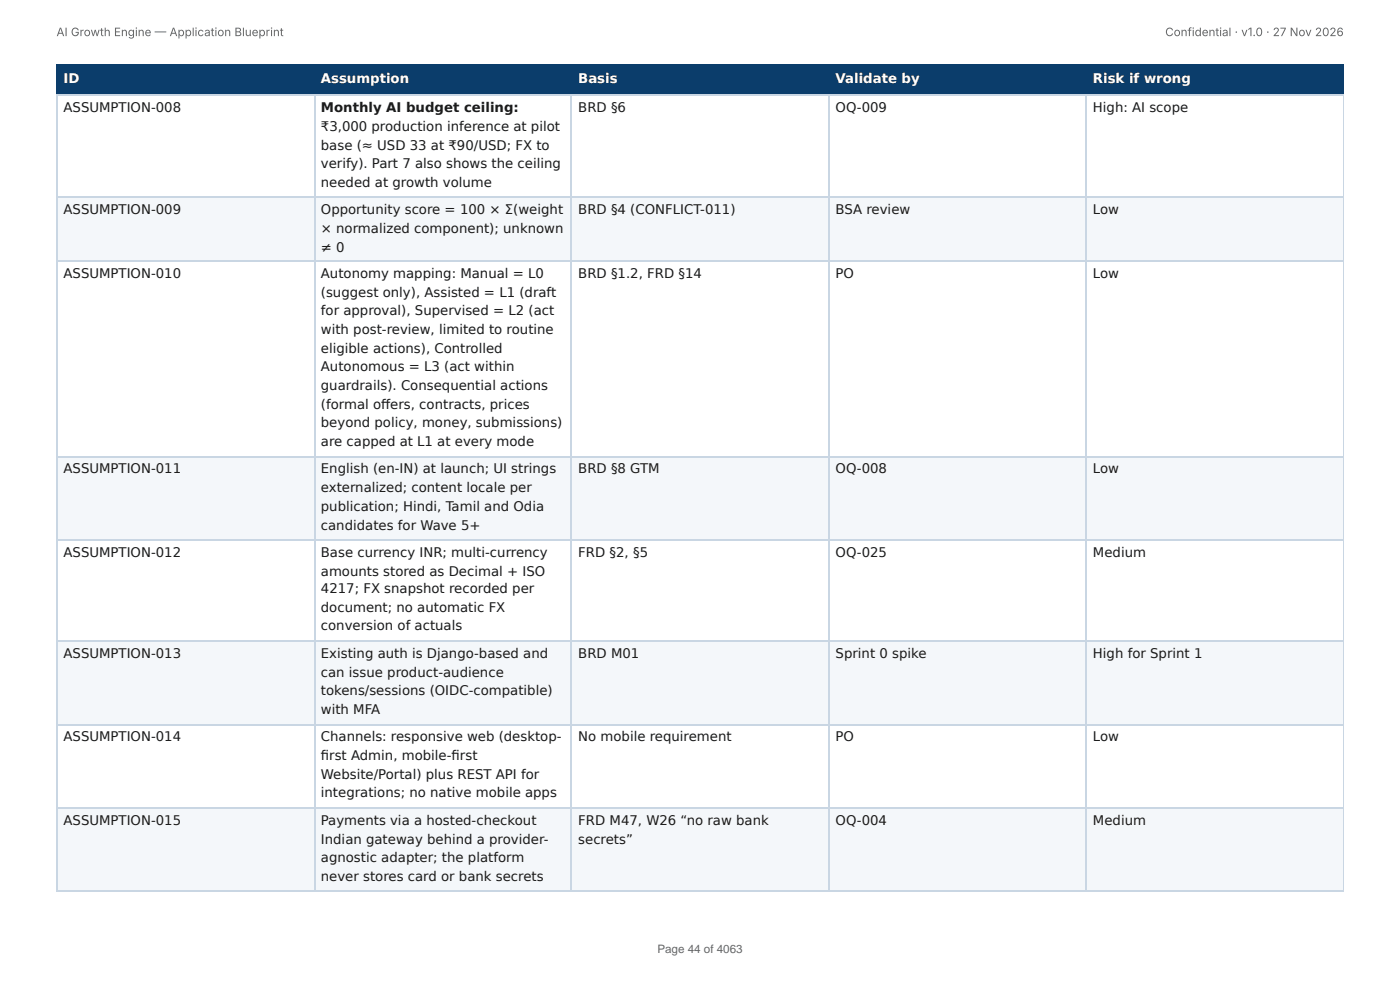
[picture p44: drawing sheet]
<svg xmlns="http://www.w3.org/2000/svg" width="297mm" height="210mm" viewBox="0 0 297 210" stroke-linecap="round" stroke-linejoin="round" font-family="sans-serif">
<defs><g id="words">
<g font-size="2.8" fill="#fff">
<text x="13.5" y="17.7">ID</text>
<text x="68.2" y="17.7">Assumption</text>
<text x="122.8" y="17.7">Basis</text>
<text x="177.5" y="17.7">Validate by</text>
<text x="232.1" y="17.7">Risk if wrong</text>
</g>
<g font-size="2.8" fill="#1a1a1a">
<text x="13.5" y="23.8">ASSUMPTION-008</text>
<text x="68.2" y="23.8">Monthly AI budget ceiling:</text>
<text x="122.8" y="23.8">BRD §6</text>
<text x="177.5" y="23.8">OQ-009</text>
<text x="232.1" y="23.8">High: AI scope</text>
<text x="68.2" y="27.8">₹3,000 production inference at pilot</text>
<text x="68.2" y="31.8">base (≈ USD 33 at ₹90/USD; FX to</text>
<text x="68.2" y="35.7">verify). Part 7 also shows the ceiling</text>
<text x="68.2" y="39.7">needed at growth volume</text>
<text x="13.5" y="45.5">ASSUMPTION-009</text>
<text x="68.2" y="45.5">Opportunity score = 100 × Σ(weight</text>
<text x="122.8" y="45.5">BRD §4 (CONFLICT-011)</text>
<text x="177.5" y="45.5">BSA review</text>
<text x="232.1" y="45.5">Low</text>
<text x="68.2" y="49.5">× normalized component); unknown</text>
<text x="68.2" y="53.4">≠ 0</text>
<text x="13.5" y="59">ASSUMPTION-010</text>
<text x="68.2" y="59">Autonomy mapping: Manual = L0</text>
<text x="122.8" y="59">BRD §1.2, FRD §14</text>
<text x="177.5" y="59">PO</text>
<text x="232.1" y="59">Low</text>
<text x="68.2" y="63">(suggest only), Assisted = L1 (draft</text>
<text x="68.2" y="66.9">for approval), Supervised = L2 (act</text>
<text x="68.2" y="70.9">with post-review, limited to routine</text>
<text x="68.2" y="74.9">eligible actions), Controlled</text>
<text x="68.2" y="78.8">Autonomous = L3 (act within</text>
<text x="68.2" y="82.8">guardrails). Consequential actions</text>
<text x="68.2" y="86.8">(formal off ers, contracts, prices</text>
<text x="68.2" y="90.8">beyond policy, money, submissions)</text>
<text x="68.2" y="94.7">are capped at L1 at every mode</text>
<text x="13.5" y="100.5">ASSUMPTION-011</text>
<text x="68.2" y="100.5">English (en-IN) at launch; UI strings</text>
<text x="122.8" y="100.5">BRD §8 GTM</text>
<text x="177.5" y="100.5">OQ-008</text>
<text x="232.1" y="100.5">Low</text>
<text x="68.2" y="104.5">externalized; content locale per</text>
<text x="68.2" y="108.5">publication; Hindi, Tamil and Odia</text>
<text x="68.2" y="112.4">candidates for Wave 5+</text>
<text x="13.5" y="118.3">ASSUMPTION-012</text>
<text x="68.2" y="118.3">Base currency INR; multi-currency</text>
<text x="122.8" y="118.3">FRD §2, §5</text>
<text x="177.5" y="118.3">OQ-025</text>
<text x="232.1" y="118.3">Medium</text>
<text x="68.2" y="122.2">amounts stored as Decimal + ISO</text>
<text x="68.2" y="125.9">4217; FX snapshot recorded per</text>
<text x="68.2" y="129.9">document; no automatic FX</text>
<text x="68.2" y="133.9">conversion of actuals</text>
<text x="13.5" y="139.7">ASSUMPTION-013</text>
<text x="68.2" y="139.7">Existing auth is Django-based and</text>
<text x="68.2" y="143.7">can issue product-audience</text>
<text x="122.8" y="139.7">BRD M01</text>
<text x="177.5" y="139.7">Sprint 0 spike</text>
<text x="232.1" y="139.7">High for Sprint 1</text>
<text x="68.2" y="147.6">tokens/sessions (OIDC-compatible)</text>
<text x="68.2" y="151.6">with MFA</text>
<text x="13.5" y="157.4">ASSUMPTION-014</text>
<text x="68.2" y="157.4">Channels: responsive web (desktop-</text>
<text x="68.2" y="161.4">fi rst Admin, mobile-fi rst</text>
<text x="122.8" y="157.4">No mobile requirement</text>
<text x="177.5" y="157.4">PO</text>
<text x="232.1" y="157.4">Low</text>
<text x="68.2" y="165.4">Website/Portal) plus REST API for</text>
<text x="68.2" y="169.3">integrations; no native mobile apps</text>
<text x="13.5" y="175.2">ASSUMPTION-015</text>
<text x="68.2" y="175.2">Payments via a hosted-checkout</text>
<text x="68.2" y="179.1">Indian gateway behind a provider-</text>
<text x="122.8" y="175.2">FRD M47, W26 “no raw bank</text>
<text x="122.8" y="179.1">secrets”</text>
<text x="177.5" y="175.2">OQ-004</text>
<text x="232.1" y="175.2">Medium</text>
<text x="68.2" y="183.1">agnostic adapter; the platform</text>
<text x="68.2" y="187.1">never stores card or bank secrets</text>
</g>
<g font-size="2.5" fill="#666">
<text x="12" y="7.7">AI Growth Engine — Application Blueprint</text>
<text x="247.5" y="7.7">Confidential · v1.0 · 27 Nov 2026</text>
<text x="139.6" y="202.5">Page 44 of 4063</text>
</g>
</g></defs>
<g fill="#0b3d6b">
<path d="M12.2 14h54.5v6.1h-54.5z"/>
<path d="M66.7 14h54.7v6.1h-54.7z"/>
<path d="M121.4 14h54.5v6.1h-54.5z"/>
<path d="M175.9 14h54.8v6.1h-54.8z"/>
<path d="M230.7 14h54.7v6.1h-54.7z"/>
</g>
<g fill="#f4f7fa">
<path d="M12.2 41.8h54.5v13.8h-54.5z"/>
<path d="M66.7 41.8h54.7v13.8h-54.7z"/>
<path d="M121.4 41.8h54.5v13.8h-54.5z"/>
<path d="M175.9 41.8h54.8v13.8h-54.8z"/>
<path d="M230.7 41.8h54.7v13.8h-54.7z"/>
<path d="M12.2 96.8h54.5v17.8h-54.5z"/>
<path d="M66.7 96.8h54.7v17.8h-54.7z"/>
<path d="M121.4 96.8h54.5v17.8h-54.5z"/>
<path d="M175.9 96.8h54.8v17.8h-54.8z"/>
<path d="M230.7 96.8h54.7v17.8h-54.7z"/>
<path d="M12.2 136.3h54.5v17.7h-54.5z"/>
<path d="M66.7 136.3h54.7v17.7h-54.7z"/>
<path d="M121.4 136.3h54.5v17.7h-54.5z"/>
<path d="M175.9 136.3h54.8v17.7h-54.8z"/>
<path d="M230.7 136.3h54.7v17.7h-54.7z"/>
<path d="M12.2 171.5h54.5v17.7h-54.5z"/>
<path d="M66.7 171.5h54.7v17.7h-54.7z"/>
<path d="M121.4 171.5h54.5v17.7h-54.5z"/>
<path d="M175.9 171.5h54.8v17.7h-54.8z"/>
<path d="M230.7 171.5h54.7v17.7h-54.7z"/>
</g>
<path d="M11.9 13.9h273.5M12 13.8v6.6M66.8 13.8v6.6M121.3 13.8v6.6M176.1 13.8v6.6M230.6 13.8v6.6M11.9 20.2h273.5" fill="none" stroke="#0b3d6b" stroke-width=".26"/>
<path d="M285.3 13.8v6.6" fill="none" stroke="#0b3d6b" stroke-width=".21"/>
<g fill="none" stroke="#c9d6e3" stroke-width=".26">
<path d="M11.9 20.2h273.5M12 20.4v168.8M66.8 20.4v168.8M121.3 20.4v168.8M176.1 20.4v168.8M230.6 20.4v168.8M11.9 41.9h273.5M11.9 55.4h273.5M11.9 97h273.5M11.9 114.7h273.5M11.9 136.1h273.5M11.9 153.9h273.5"/>
<path d="M11.9 171.6h273.5M11.9 189.3h273.5"/>
</g>
<path d="M285.3 20.4v168.8" fill="none" stroke="#c9d6e3" stroke-width=".21"/>
<use href="#words"/>
</svg>
